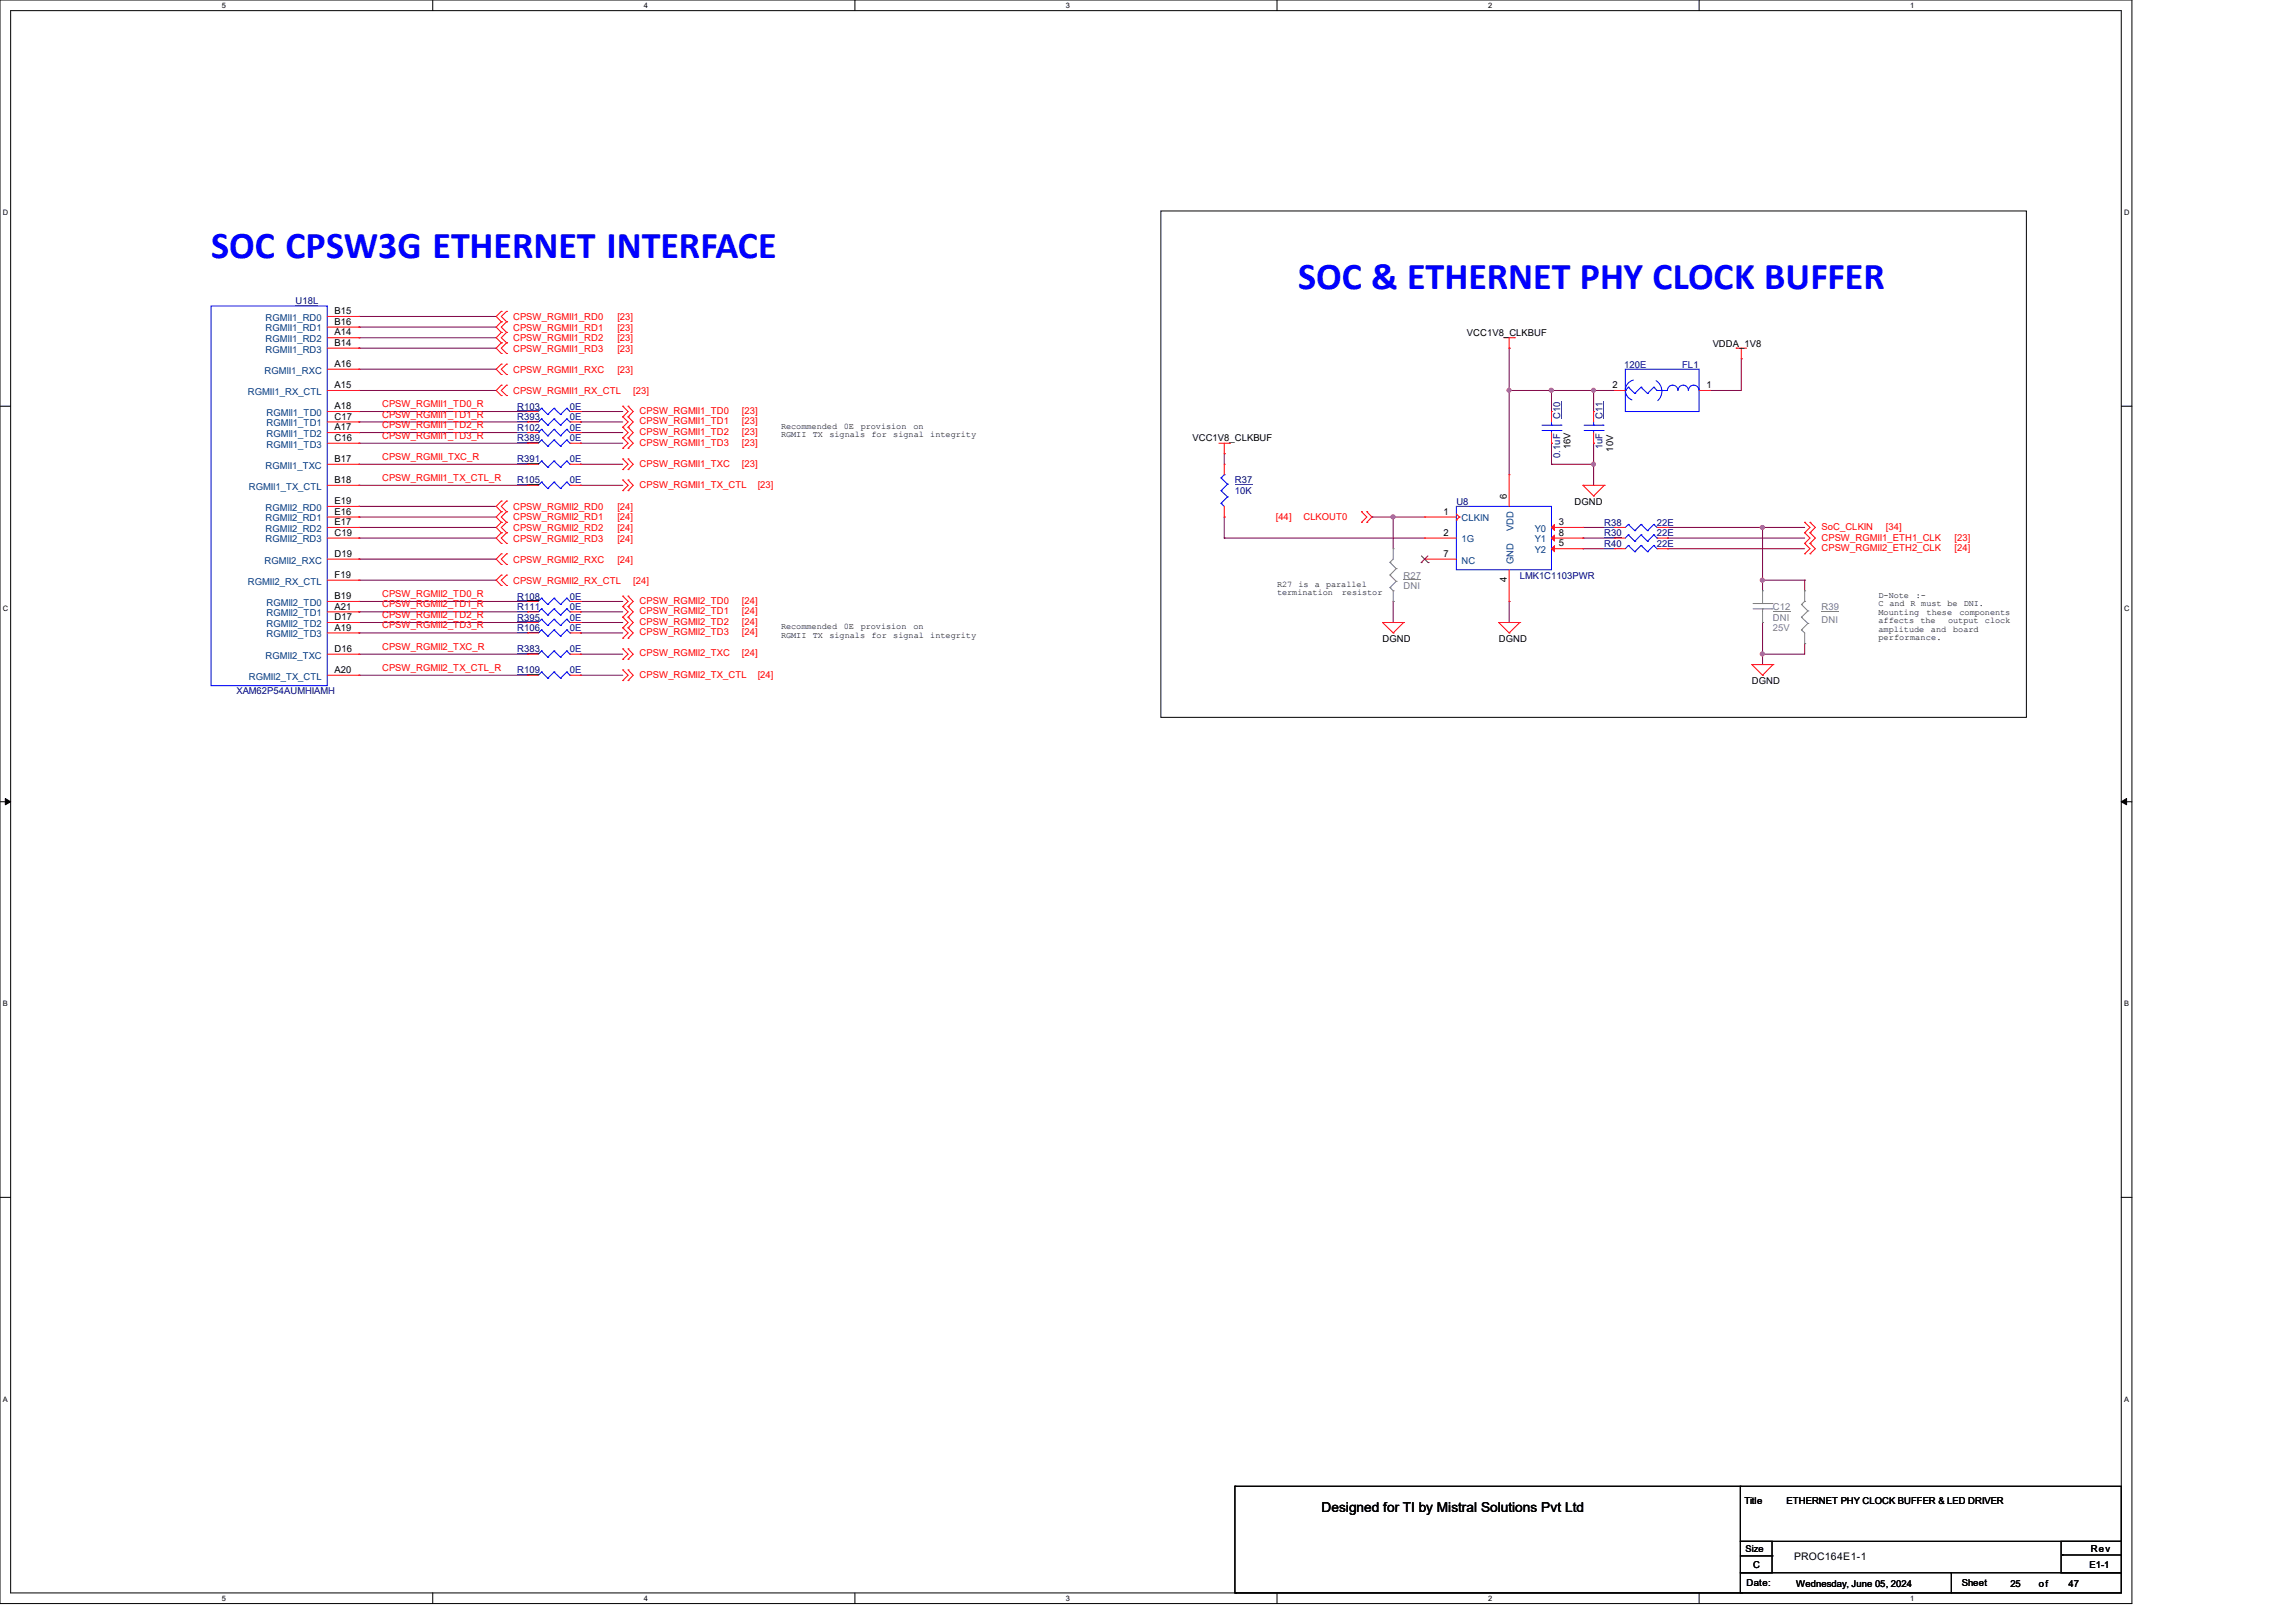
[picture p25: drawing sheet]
<svg xmlns="http://www.w3.org/2000/svg" width="420mm" height="297mm" viewBox="0 0 420 297" stroke-linecap="round" stroke-linejoin="round" font-family="sans-serif">
<defs><g id="words">
<g font-size="6.9" fill="#00f">
<text x="38.6" y="47.2">SOC CPSW3G ETHERNET INTERFACE</text>
<text x="237.4" y="53">SOC &amp; ETHERNET PHY CLOCK BUFFER</text>
</g>
<text font-size="2.5" x="241.7" y="276.8">Designed for TI by Mistral Solutions Pvt Ltd</text>
<text font-size="1.9" x="328.2" y="285.5">PROC164E1-1</text>
<g font-size="1.7" fill="#004080">
<text x="48.6" y="58.7">RGMII1_RD0</text>
<text x="48.6" y="62.6">RGMII1_RD2</text>
<text x="48.6" y="64.5">RGMII1_RD3</text>
<text x="48.6" y="60.7">RGMII1_RD1</text>
<text x="48.4" y="68.4">RGMII1_RXC</text>
<text x="45.3" y="72.3">RGMII1_RX_CTL</text>
<text x="48.7" y="76.1">RGMII1_TD0</text>
<text x="48.7" y="80">RGMII1_TD2</text>
<text x="48.7" y="81.9">RGMII1_TD3</text>
<text x="48.7" y="78">RGMII1_TD1</text>
<text x="45.5" y="89.6">RGMII1_TX_CTL</text>
<text x="48.6" y="85.8">RGMII1_TXC</text>
<text x="48.6" y="93.5">RGMII2_RD0</text>
<text x="48.6" y="95.4">RGMII2_RD1</text>
<text x="267.4" y="95.4">CLKIN</text>
<text x="48.6" y="97.3">RGMII2_RD2</text>
<text x="48.6" y="99.3">RGMII2_RD3</text>
<text x="267.4" y="99.3">1G</text>
<text x="276.9" y="97.2" transform="rotate(-90 276.9 97.2)">VDD</text>
<text x="280.7" y="97.3">Y0</text>
<text x="280.7" y="99.3">Y1</text>
<text x="280.7" y="101.2">Y2</text>
<text x="45.3" y="107">RGMII2_RX_CTL</text>
<text x="48.4" y="103.1">RGMII2_RXC</text>
<text x="267.4" y="103.1">NC</text>
<text x="276.9" y="103.3" transform="rotate(-90 276.9 103.3)">GND</text>
<text x="48.7" y="112.8">RGMII2_TD1</text>
<text x="48.7" y="110.9">RGMII2_TD0</text>
<text x="48.7" y="116.6">RGMII2_TD3</text>
<text x="48.7" y="114.7">RGMII2_TD2</text>
<text x="45.5" y="124.4">RGMII2_TX_CTL</text>
<text x="48.6" y="120.5">RGMII2_TXC</text>
</g>
<g font-size="1.7" fill="#000080">
<text x="54.1" y="55.7">U18L</text>
<text x="297.1" y="67.3">120E</text>
<text x="307.7" y="67.3">FL1</text>
<text x="94.6" y="75">R103</text>
<text x="94.6" y="76.9">R393</text>
<text x="104.3" y="75">0E</text>
<text x="104.3" y="76.9">0E</text>
<text x="285.4" y="76.7" transform="rotate(-90 285.4 76.7)">C10</text>
<text x="293.1" y="76.7" transform="rotate(-90 293.1 76.7)">C11</text>
<text x="94.6" y="78.8">R102</text>
<text x="94.6" y="80.8">R389</text>
<text x="104.3" y="78.8">0E</text>
<text x="104.3" y="80.8">0E</text>
<text x="285.4" y="83.8" transform="rotate(-90 285.4 83.8)">0.1uF</text>
<text x="293.1" y="82.3" transform="rotate(-90 293.1 82.3)">1uF</text>
<text x="94.6" y="84.6">R391</text>
<text x="94.6" y="88.5">R105</text>
<text x="104.3" y="84.6">0E</text>
<text x="104.3" y="88.5">0E</text>
<text x="225.9" y="88.5">R37</text>
<text x="225.9" y="90.4">10K</text>
<text x="266.4" y="92.4">U8</text>
<text x="293.4" y="96.2">R38</text>
<text x="293.4" y="98.1">R30</text>
<text x="293.4" y="100.1">R40</text>
<text x="303.1" y="96.2">22E</text>
<text x="303.1" y="98.1">22E</text>
<text x="303.1" y="100.1">22E</text>
<text x="278" y="105.9">LMK1C1103PWR</text>
<text x="94.6" y="109.7">R108</text>
<text x="94.6" y="111.7">R111</text>
<text x="94.6" y="113.6">R395</text>
<text x="104.3" y="109.7">0E</text>
<text x="104.3" y="111.7">0E</text>
<text x="104.3" y="113.6">0E</text>
<text x="94.6" y="119.4">R383</text>
<text x="94.6" y="115.5">R106</text>
<text x="104.3" y="119.4">0E</text>
<text x="104.3" y="115.5">0E</text>
<text x="94.6" y="123.2">R109</text>
<text x="104.3" y="123.2">0E</text>
<text x="43.3" y="127.1">XAM62P54AUMHIAMH</text>
</g>
<g font-size="1.7">
<text x="61.2" y="57.5">B15</text>
<text x="61.2" y="59.4">B16</text>
<text x="61.2" y="61.4">A14</text>
<text x="61.2" y="63.3">B14</text>
<text x="268.3" y="61.5">VCC1V8_CLKBUF</text>
<text x="313.3" y="63.4">VDDA_1V8</text>
<text x="61.2" y="71">A15</text>
<text x="61.2" y="67.1">A16</text>
<text x="295" y="71">2</text>
<text x="312.2" y="71">1</text>
<text x="61.2" y="74.9">A18</text>
<text x="61.2" y="76.8">C17</text>
<text x="61.2" y="78.7">A17</text>
<text x="61.2" y="80.7">C16</text>
<text x="218.1" y="80.8">VCC1V8_CLKBUF</text>
<text x="287.3" y="82.3" transform="rotate(-90 287.3 82.3)">16V</text>
<text x="295.1" y="82.6" transform="rotate(-90 295.1 82.6)">10V</text>
<text x="61.2" y="84.5">B17</text>
<text x="61.2" y="88.4">B18</text>
<text x="61.2" y="92.2">E19</text>
<text x="61.2" y="94.2">E16</text>
<text x="264.1" y="94.2">1</text>
<text x="275.6" y="91.3" transform="rotate(-90 275.6 91.3)">6</text>
<text x="288" y="92.4">DGND</text>
<text x="61.2" y="101.9">D19</text>
<text x="61.2" y="96.1">E17</text>
<text x="61.2" y="98">C19</text>
<text x="264.1" y="98">2</text>
<text x="264.1" y="101.9">7</text>
<text x="285.2" y="96.1">3</text>
<text x="285.2" y="98">8</text>
<text x="285.2" y="100">5</text>
<text x="61.2" y="105.7">F19</text>
<text x="275.6" y="106.6" transform="rotate(-90 275.6 106.6)">4</text>
<text x="61.2" y="111.5">A21</text>
<text x="61.2" y="109.6">B19</text>
<text x="61.2" y="113.5">D17</text>
<text x="61.2" y="115.4">A19</text>
<text x="61.2" y="119.3">D16</text>
<text x="252.9" y="117.4">DGND</text>
<text x="274.1" y="117.4">DGND</text>
<text x="61.2" y="123.1">A20</text>
<text x="320.5" y="125.2">DGND</text>
<text x="319.1" y="275.2">Title</text>
<text x="326.8" y="275.2">ETHERNET PHY CLOCK BUFFER &amp; LED DRIVER</text>
<text x="319.3" y="284">Size</text>
<text x="320.7" y="286.9">C</text>
<text x="382.2" y="286.9">E1-1</text>
<text x="382.4" y="284.1">Rev</text>
<text x="319.5" y="290.2">Date:</text>
<text x="328.6" y="290.4">Wednesday, June 05, 2024</text>
<text x="358.9" y="290.2">Sheet</text>
<text x="367.7" y="290.4">25</text>
<text x="373" y="290.4">of</text>
<text x="378.4" y="290.4">47</text>
</g>
<g font-size="1.7" fill="#f00">
<text x="93.9" y="58.6">CPSW_RGMII1_RD0</text>
<text x="112.9" y="58.6">[23]</text>
<text x="93.9" y="60.5">CPSW_RGMII1_RD1</text>
<text x="93.9" y="62.4">CPSW_RGMII1_RD2</text>
<text x="93.9" y="64.3">CPSW_RGMII1_RD3</text>
<text x="112.9" y="60.5">[23]</text>
<text x="112.9" y="62.4">[23]</text>
<text x="112.9" y="64.3">[23]</text>
<text x="93.9" y="68.2">CPSW_RGMII1_RXC</text>
<text x="112.9" y="68.2">[23]</text>
<text x="69.9" y="74.5">CPSW_RGMII1_TD0_R</text>
<text x="69.9" y="76.4">CPSW_RGMII1_TD1_R</text>
<text x="93.9" y="72.1">CPSW_RGMII1_RX_CTL</text>
<text x="115.8" y="72.1">[23]</text>
<text x="117" y="75.7">CPSW_RGMII1_TD0</text>
<text x="117" y="77.7">CPSW_RGMII1_TD1</text>
<text x="135.7" y="75.7">[23]</text>
<text x="135.7" y="77.7">[23]</text>
<text x="69.9" y="78.4">CPSW_RGMII1_TD2_R</text>
<text x="69.9" y="80.3">CPSW_RGMII1_TD3_R</text>
<text x="117" y="79.6">CPSW_RGMII1_TD2</text>
<text x="117" y="81.5">CPSW_RGMII1_TD3</text>
<text x="135.7" y="79.6">[23]</text>
<text x="135.7" y="81.5">[23]</text>
<text x="69.9" y="84.2">CPSW_RGMII_TXC_R</text>
<text x="69.9" y="88">CPSW_RGMII1_TX_CTL_R</text>
<text x="117" y="85.4">CPSW_RGMII1_TXC</text>
<text x="117" y="89.3">CPSW_RGMII1_TX_CTL</text>
<text x="135.7" y="85.4">[23]</text>
<text x="138.6" y="89.3">[23]</text>
<text x="93.9" y="93.3">CPSW_RGMII2_RD0</text>
<text x="93.9" y="95.2">CPSW_RGMII2_RD1</text>
<text x="112.9" y="93.3">[24]</text>
<text x="112.9" y="95.2">[24]</text>
<text x="233.4" y="95.2">[44]</text>
<text x="238.4" y="95.2">CLKOUT0</text>
<text x="93.9" y="97.2">CPSW_RGMII2_RD2</text>
<text x="93.9" y="99.1">CPSW_RGMII2_RD3</text>
<text x="112.9" y="97.2">[24]</text>
<text x="112.9" y="99.1">[24]</text>
<text x="333.2" y="97">SoC_CLKIN</text>
<text x="333.2" y="100.8">CPSW_RGMII2_ETH2_CLK</text>
<text x="333.2" y="98.9">CPSW_RGMII1_ETH1_CLK</text>
<text x="345" y="97">[34]</text>
<text x="357.5" y="100.8">[24]</text>
<text x="357.5" y="98.9">[23]</text>
<text x="93.9" y="103">CPSW_RGMII2_RXC</text>
<text x="93.9" y="106.8">CPSW_RGMII2_RX_CTL</text>
<text x="112.9" y="103">[24]</text>
<text x="115.8" y="106.8">[24]</text>
<text x="69.9" y="109.3">CPSW_RGMII2_TD0_R</text>
<text x="69.9" y="111.2">CPSW_RGMII2_TD1_R</text>
<text x="69.9" y="113.1">CPSW_RGMII2_TD2_R</text>
<text x="117" y="110.5">CPSW_RGMII2_TD0</text>
<text x="117" y="112.4">CPSW_RGMII2_TD1</text>
<text x="135.7" y="110.5">[24]</text>
<text x="135.7" y="112.4">[24]</text>
<text x="69.9" y="115">CPSW_RGMII2_TD3_R</text>
<text x="69.9" y="118.9">CPSW_RGMII2_TXC_R</text>
<text x="117" y="114.3">CPSW_RGMII2_TD2</text>
<text x="117" y="116.3">CPSW_RGMII2_TD3</text>
<text x="135.7" y="114.3">[24]</text>
<text x="135.7" y="116.3">[24]</text>
<text x="69.9" y="122.8">CPSW_RGMII2_TX_CTL_R</text>
<text x="117" y="120.1">CPSW_RGMII2_TXC</text>
<text x="117" y="124">CPSW_RGMII2_TX_CTL</text>
<text x="135.7" y="120.1">[24]</text>
<text x="138.6" y="124">[24]</text>
</g>
<g font-size="1.7" fill="#808080">
<text x="256.7" y="105.9">R27</text>
<text x="256.7" y="107.8">DNI</text>
<text x="324.3" y="111.7">C12</text>
<text x="324.3" y="113.6">DNI</text>
<text x="333.2" y="111.7">R39</text>
<text x="333.2" y="114">DNI</text>
<text x="324.3" y="115.5">25V</text>
</g>
<g font-size="1.6">
<text x="142.9" y="78.4">Recommended</text>
<text x="142.9" y="80">RGMII</text>
<text x="148.7" y="80">TX</text>
<text x="151.7" y="80">signals</text>
<text x="154.3" y="78.4">0E</text>
<text x="157.4" y="78.4">provision</text>
<text x="159.4" y="80">for</text>
<text x="163.4" y="80">signal</text>
<text x="167.1" y="78.4">on</text>
<text x="170.2" y="80">integrity</text>
<text x="233.6" y="107.4">R27</text>
<text x="237.5" y="107.4">is</text>
<text x="240.5" y="107.4">a</text>
<text x="242.6" y="107.4">parallel</text>
<text x="233.6" y="109">termination</text>
<text x="245.5" y="109">resistor</text>
<text x="343.6" y="109.3">D-Note</text>
<text x="343.6" y="110.9">C and R must be DNI.</text>
<text x="343.6" y="112.5">Mounting</text>
<text x="350.4" y="109.3">:-</text>
<text x="352.4" y="112.5">these</text>
<text x="358.4" y="112.5">components</text>
<text x="142.9" y="115.1">Recommended</text>
<text x="142.9" y="116.7">RGMII</text>
<text x="148.7" y="116.7">TX</text>
<text x="151.7" y="116.7">signals</text>
<text x="154.3" y="115.1">0E</text>
<text x="157.4" y="115.1">provision</text>
<text x="159.4" y="116.7">for</text>
<text x="163.4" y="116.7">signal</text>
<text x="167.1" y="115.1">on</text>
<text x="170.2" y="116.7">integrity</text>
<text x="343.6" y="114">affects</text>
<text x="343.6" y="115.6">amplitude</text>
<text x="343.6" y="117.2">performance.</text>
<text x="351.3" y="114">the</text>
<text x="353.2" y="115.6">and</text>
<text x="356.4" y="114">output</text>
<text x="357.3" y="115.6">board</text>
<text x="363.1" y="114">clock</text>
</g>
<g font-size="1.4">
<text x="40.6" y="1.4">5</text>
<text x="117.8" y="1.4">4</text>
<text x="195" y="1.4">3</text>
<text x="272.2" y="1.4">2</text>
<text x="349.4" y="1.4">1</text>
<text x=".5" y="39.4">D</text>
<text x="388.5" y="39.4">D</text>
<text x=".5" y="111.8">C</text>
<text x="388.5" y="111.8">C</text>
<text x=".5" y="184.2">B</text>
<text x="388.5" y="184.2">B</text>
<text x=".5" y="256.5">A</text>
<text x="388.5" y="256.5">A</text>
<text x="40.6" y="292.9">5</text>
<text x="117.8" y="292.9">4</text>
<text x="195" y="292.9">3</text>
<text x="272.2" y="292.9">2</text>
<text x="349.4" y="292.9">1</text>
</g>
</g></defs>
<path d="M0 0h390v293.5h-390zM1.9 1.9h386.1v289.6h-386.1z" fill="none" stroke="#000" stroke-width=".18"/>
<g fill="#fff">
<path d="M40.6 .2h.7v1.5h-.7z"/>
<path d="M40.6 291.7h.7v1.5h-.7z"/>
</g>
<path d="M79.2 0v1.9M79.2 291.5v2" fill="none" stroke="#000" stroke-width=".18"/>
<g fill="#fff">
<path d="M117.8 .2h.7v1.5h-.7z"/>
<path d="M117.8 291.7h.7v1.5h-.7z"/>
</g>
<path d="M156.4 0v1.9M156.4 291.5v2" fill="none" stroke="#000" stroke-width=".18"/>
<g fill="#fff">
<path d="M195 .2h.7v1.5h-.7z"/>
<path d="M195 291.7h.7v1.5h-.7z"/>
</g>
<path d="M233.6 0v1.9M233.6 291.5v2" fill="none" stroke="#000" stroke-width=".18"/>
<g fill="#fff">
<path d="M272.2 .2h.8v1.5h-.8z"/>
<path d="M272.2 291.7h.8v1.5h-.8z"/>
</g>
<path d="M310.8 0v1.9M310.8 291.5v2" fill="none" stroke="#000" stroke-width=".18"/>
<g fill="#fff">
<path d="M349.4 .2h.8v1.5h-.8z"/>
<path d="M349.4 291.7h.8v1.5h-.8z"/>
<path d="M.5 38.1h1v1.6h-1z"/>
<path d="M388.5 38.1h1v1.6h-1z"/>
<path d="M.5 110.5h1v1.6h-1z"/>
<path d="M388.5 110.5h1v1.6h-1z"/>
</g>
<path d="M0 74.3h1.9M388 74.3h2" fill="none" stroke="#000" stroke-width=".18"/>
<g fill="#fff">
<path d="M.5 182.9h.9v1.5h-.9z"/>
<path d="M388.5 182.9h.9v1.5h-.9z"/>
</g>
<path d="M0 146.7h1.9M388 146.7h2" fill="none" stroke="#000" stroke-width=".18"/>
<path d="M1 146.1l.9 .6-.9 .6zM388 146.7l1-.6v1.2z" fill="#000" stroke="#000" stroke-width=".18"/>
<g fill="#fff">
<path d="M.5 255.3h.9v1.5h-.9z"/>
<path d="M388.5 255.3h.9v1.5h-.9z"/>
</g>
<g fill="none" stroke="#000" stroke-width=".18">
<path d="M212.3 38.6h158.4v92.7h-158.4zM0 219.1h1.9M388 219.1h2M225.9 272h.1M225.9 272h92.6M225.9 272v19.5M318.3 272h69.7v10.1h-69.7zM225.9 291.5h.1M226.1 291.5h.1M226.1 291.5h92.6M318.3 282.1h5.8v5.7h-5.8zM318.3 287.8h38.7v3.7h-38.7z"/>
<path d="M318.3 284.7h5.8M324.1 284.7h.1M357 287.8h31v3.7h-31zM377 282.1h11v5.7h-11zM377.2 284.6h.1M377.2 284.6h10.8"/>
</g>
<g fill="none" stroke="#800040" stroke-width=".18">
<path d="M65.7 57.9h.1M65.7 59.9h.1M65.7 57.9h25.1M65.7 59.9h25.1M65.7 61.8h.1M65.7 63.7h.1M65.7 67.6h.1M65.7 71.5h.1M65.7 75.3h.1M65.7 77.2h.1M65.7 79.2h.1M65.7 61.8h25.1"/>
<path d="M65.7 63.7h25.1M65.7 67.6h25.1M65.7 71.5h25.1M65.7 75.3h30.8M65.7 77.2h30.8M65.7 79.2h30.8M106.2 75.3h.1M106.2 77.2h.1M106.2 79.2h.1M106.2 75.3h7.7M106.2 77.2h7.7M106.2 79.2h7.7"/>
<path d="M276.1 63.7h.1M276.1 71.5h.1M276.1 63.7v23.2M276.1 71.5h19.3M283.8 71.5h.1M283.8 71.5v3.8M291.5 71.5h.1M291.5 71.5v3.8M312.8 71.5h.1M318.5 65.7h.1M318.5 65.7v5.8h-5.7M65.7 85h.1"/>
<path d="M65.7 81.1h.1M65.7 88.8h.1M65.7 92.7h.1M65.7 94.6h.1M65.7 96.5h.1M65.7 98.5h.1M65.7 85h30.8M65.7 81.1h30.8M65.7 88.8h30.8M65.7 94.6h25.1M65.7 92.7h25.1M65.7 96.5h25.1"/>
<path d="M65.7 98.5h25.1M106.2 85h.1M106.2 81.1h.1M106.2 88.8h.1M106.2 85h7.7M106.2 81.1h7.7M106.2 88.8h7.7M223.9 94.6h.1M223.9 83h.1M223.9 98.5h.1M223.9 83v2M223.9 94.6v3.9"/>
<path d="M223.9 98.5h36.7M251 94.6h.1M251 94.6h9.6M254.8 94.6h.1M254.8 94.6v5.8M283.8 85h.1M283.8 81.1h.1M283.8 85h7.7M283.8 81.1v3.9M289.6 96.5h.1M289.6 98.5h.1M289.6 96.5h5.8"/>
<path d="M289.6 98.5h5.8M291.5 81.1h.1M291.5 85h.1M291.5 81.1v7.7M305 98.5h.1M305 96.5h.1M305 96.5h25.1M305 98.5h25.1M322.4 96.5h.1M322.4 96.5v11.6M65.7 102.3h.1M65.7 106.2h.1"/>
<path d="M65.7 110.1h.1M65.7 112h.1M65.7 113.9h.1M65.7 115.8h.1M65.7 119.7h.1M65.7 106.2h25.1M65.7 119.7h30.8M65.7 102.3h25.1M65.7 110.1h30.8M65.7 112h30.8M65.7 113.9h30.8M65.7 115.8h30.8"/>
<path d="M106.2 119.7h.1M106.2 110.1h.1M106.2 112h.1M106.2 113.9h.1M106.2 115.8h.1M106.2 119.7h7.7M106.2 110.1h7.7M106.2 112h7.7M106.2 113.9h7.7M106.2 115.8h7.7M254.8 110.1h.1M254.8 110.1v3.8"/>
<path d="M276.1 110.1h.1M276.1 110.1v3.8M289.6 100.4h.1M289.6 100.4h5.8M305 100.4h.1M305 100.4h25.1M322.4 106.2h.1M322.4 113.9h.1M322.4 119.7h.1M322.4 106.2h7.7M322.4 113.9v7.7M330.1 106.2h.1"/>
<path d="M330.1 117.8h.1M330.1 106.2v1.9M330.1 117.8v1.9h-7.7M65.7 123.6h.1M65.7 123.6h30.8M106.2 123.6h.1M106.2 123.6h7.7"/>
</g>
<g fill="#f0f" stroke="#f0f" stroke-width=".18">
<circle cx="322.4" cy="106.2" r=".37"/>
<circle cx="322.4" cy="119.7" r=".37"/>
<circle cx="254.8" cy="94.6" r=".37"/>
<circle cx="322.4" cy="96.5" r=".37"/>
<circle cx="291.5" cy="84.9" r=".36"/>
<circle cx="283.8" cy="71.4" r=".37"/>
<circle cx="276" cy="71.4" r=".36"/>
<circle cx="291.5" cy="71.4" r=".36"/>
</g>
<g fill="none" stroke="#f00" stroke-width=".18">
<path d="M59.9 57.9h5.8M59.9 59.9h5.8M65.7 57.9h.1M65.7 59.9h.1M91.7 58.9h.1M91.7 57h.1M91.7 57l-.9 .9 .9 1M91.7 58.9l-.9 1 .9 .9M92.7 57h.1M92.7 58.9h.1M92.7 57l-1 .9 1 1M92.7 58.9l-1 1 1 .9"/>
<path d="M59.9 61.8h5.8M59.9 63.7h5.8M59.9 75.3h5.8M59.9 77.2h5.8M59.9 71.5h5.8M59.9 67.6h5.8M59.9 79.2h5.8M65.7 61.8h.1M65.7 71.5h.1M65.7 67.6h.1M65.7 79.2h.1M65.7 75.3h.1"/>
<path d="M65.7 63.7h.1M65.7 77.2h.1M91.7 60.8h.1M91.7 62.7h.1M91.7 64.7h.1M91.7 68.5h.1M91.7 66.6h.1M91.7 72.4h.1M91.7 70.5h.1M91.7 60.8l-.9 1 .9 .9M91.7 62.7l-.9 1 .9 1M91.7 66.6l-.9 1 .9 .9"/>
<path d="M91.7 70.5l-.9 1 .9 .9M92.7 60.8h.1M92.7 62.7h.1M92.7 64.7h.1M92.7 66.6h.1M92.7 68.5h.1M92.7 70.5h.1M92.7 72.4h.1M92.7 60.8l-1 1 1 .9M92.7 62.7l-1 1 1 1M92.7 66.6l-1 1 1 .9M92.7 70.5l-1 1 1 .9"/>
<path d="M96.5 75.3h.1M96.5 77.2h.1M96.5 79.2h.1M96.5 75.3h2M96.5 77.2h2M96.5 79.2h2M104.3 75.3h1.9M104.3 77.2h1.9M104.3 79.2h1.9M106.2 75.3h.1M106.2 77.2h.1M106.2 79.2h.1"/>
<path d="M113.9 74.3h.1M113.9 76.3h.1M113.9 78.2h.1M113.9 74.3l1 1-1 1M113.9 76.3l1 .9-1 1M113.9 78.2l1 1-1 .9M114.9 74.3h.1M114.9 76.3h.1M114.9 78.2h.1M114.9 74.3l.9 1-.9 1M114.9 76.3l.9 .9-.9 1M114.9 78.2l.9 1-.9 .9"/>
<path d="M275.1 61.8h1.9M276.1 63.7h.1M276.1 61.8v1.9M277 61.8h.1M283.8 75.3h.1M283.8 75.3v1.9M283.8 79.2v1.9M291.5 75.3h.1M291.5 75.3v1.9M291.5 79.2v1.9M295.4 71.5h.1M295.4 71.5h1.9"/>
<path d="M310.8 71.5h2M312.8 71.5h.1M317.6 63.7h.1M317.6 63.7h1.9M318.5 65.7h.1M318.5 63.7v2M59.9 81.1h5.8M59.9 88.8h5.8M59.9 85h5.8M59.9 92.7h5.8M59.9 94.6h5.8M59.9 96.5h5.8"/>
<path d="M59.9 98.5h5.8M65.7 85h.1M65.7 88.8h.1M65.7 81.1h.1M65.7 92.7h.1M65.7 94.6h.1M65.7 96.5h.1M65.7 98.5h.1M91.7 97.5h.1M91.7 95.6h.1M91.7 99.4h.1M91.7 93.6h.1"/>
<path d="M91.7 91.7h.1M91.7 95.6l-.9 .9 .9 1M91.7 97.5l-.9 1 .9 .9M91.7 91.7l-.9 1 .9 .9M91.7 93.6l-.9 1 .9 1M92.7 95.6h.1M92.7 97.5h.1M92.7 99.4h.1M92.7 91.7h.1M92.7 93.6h.1M92.7 95.6l-1 .9 1 1M92.7 97.5l-1 1 1 .9"/>
<path d="M92.7 91.7l-1 1 1 .9M92.7 93.6l-1 1 1 1M96.5 81.1h.1M96.5 85h.1M96.5 88.8h.1M96.5 81.1h2M96.5 88.8h2M96.5 85h2M104.3 81.1h1.9M104.3 88.8h1.9M104.3 85h1.9M106.2 81.1h.1"/>
<path d="M106.2 85h.1M106.2 88.8h.1M113.9 84h.1M113.9 85.9h.1M113.9 80.1h.1M113.9 82h.1M113.9 87.8h.1M113.9 89.8h.1M113.9 84l1 1-1 .9M113.9 80.1l1 1-1 .9M113.9 87.8l1 1-1 1M114.9 84h.1"/>
<path d="M114.9 85.9h.1M114.9 80.1h.1M114.9 82h.1M114.9 87.8h.1M114.9 89.8h.1M114.9 84l.9 1-.9 .9M114.9 80.1l.9 1-.9 .9M114.9 87.8l.9 1-.9 1M223 81.1h1.9M223.9 83h.1M223.9 94.6h.1M223.9 85h.1"/>
<path d="M223.9 81.1v1.9M223.9 85v1.9M223.9 92.7v1.9M224.9 81.1h.1M249 93.6h.1M249 95.6h.1M249 93.6l1 1-1 1M250 95.6h.1M250 93.6h.1M250 93.6l1 1-1 1M260.6 94.6h.1M260.6 98.5h.1"/>
<path d="M260.6 94.6h5.8M260.6 98.5h5.8M266.4 95.2h.1M266.4 94.1l.6 .5M267 94.6h.1M267 94.6l-.6 .6M276.1 86.9h.1M276.1 86.9v5.8M283.8 81.1h.1M283.8 96.5h5.8M283.8 98.5h5.8M289.6 88.8h.1"/>
<path d="M289.6 96.5h.1M289.6 98.5h.1M289.6 88.8h3.9M289.6 88.8l1.9 2M291.5 90.8h.1M291.5 81.1h.1M293.5 88.8h.1M293.5 88.8l-2 2M295.4 96.5h.1M295.4 98.5h.1M295.4 96.5h1.9M295.4 98.5h1.9"/>
<path d="M303.1 96.5h1.9M303.1 98.5h1.9M305 96.5h.1M305 98.5h.1M330.1 95.6h.1M330.1 97.5h.1M330.1 99.4h.1M330.1 95.6l1 .9-1 1M330.1 99.4l1 1-1 .9M330.1 97.5l1 1-1 .9M331.1 95.6h.1M331.1 97.5h.1"/>
<path d="M331.1 99.4h.1M331.1 95.6l1 .9-1 1M331.1 99.4l1 1-1 .9M331.1 97.5l1 1-1 .9M59.9 113.9h5.8M59.9 115.8h5.8M59.9 112h5.8M59.9 110.1h5.8M59.9 119.7h5.8M59.9 102.3h5.8M59.9 106.2h5.8M65.7 115.8h.1"/>
<path d="M65.7 112h.1M65.7 110.1h.1M65.7 119.7h.1M65.7 113.9h.1M65.7 102.3h.1M65.7 106.2h.1M91.7 103.3h.1M91.7 101.3h.1M91.7 107.1h.1M91.7 105.2h.1M91.7 105.2l-.9 1 .9 .9M91.7 101.3l-.9 1 .9 1"/>
<path d="M92.7 101.3h.1M92.7 103.3h.1M92.7 105.2h.1M92.7 107.1h.1M92.7 101.3l-1 1 1 1M92.7 105.2l-1 1 1 .9M96.5 110.1h.1M96.5 112h.1M96.5 119.7h.1M96.5 113.9h.1M96.5 115.8h.1M96.5 113.9h2"/>
<path d="M96.5 115.8h2M96.5 112h2M96.5 110.1h2M96.5 119.7h2M104.3 113.9h1.9M104.3 115.8h1.9M104.3 112h1.9M104.3 110.1h1.9M104.3 119.7h1.9M106.2 110.1h.1M106.2 112h.1M106.2 119.7h.1"/>
<path d="M106.2 113.9h.1M106.2 115.8h.1M113.9 112.9h.1M113.9 114.9h.1M113.9 116.8h.1M113.9 109.1h.1M113.9 111h.1M113.9 118.7h.1M113.9 112.9l1 1-1 1M113.9 114.9l1 .9-1 1M113.9 109.1l1 1-1 .9M113.9 111l1 1-1 .9"/>
<path d="M113.9 118.7l1 1-1 .9M114.9 112.9h.1M114.9 114.9h.1M114.9 116.8h.1M114.9 109.1h.1M114.9 111h.1M114.9 118.7h.1M114.9 112.9l.9 1-.9 1M114.9 114.9l.9 .9-.9 1M114.9 109.1l.9 1-.9 .9M114.9 111l.9 1-.9 .9M114.9 118.7l.9 1-.9 .9"/>
<path d="M252.9 113.9h.1M252.9 113.9h3.9M252.9 113.9l1.9 1.9M254.8 115.8h.1M256.8 113.9h.1M256.8 113.9l-2 1.9M260.6 102.3h.1M260.6 102.3h5.8M274.2 113.9h.1M274.2 113.9h3.8M274.2 113.9l1.9 1.9M276.1 115.8h.1"/>
<path d="M276.1 110.1h.1M276.1 104.3v5.8M278 113.9h.1M278 113.9l-1.9 1.9M283.8 100.4h5.8M289.6 100.4h.1M295.4 100.4h.1M295.4 100.4h1.9M303.1 100.4h1.9M305 100.4h.1M330.1 101.3h.1M331.1 101.3h.1"/>
<path d="M59.9 123.6h5.8M65.7 123.6h.1M96.5 123.6h.1M96.5 123.6h2M104.3 123.6h1.9M106.2 123.6h.1M113.9 120.6h.1M113.9 122.6h.1M113.9 124.5h.1M113.9 122.6l1 1-1 .9M114.9 120.6h.1M114.9 122.6h.1"/>
<path d="M114.9 124.5h.1M114.9 122.6l.9 1-.9 .9M320.5 121.6h.1M320.5 121.6h3.8M320.5 121.6l1.9 2M322.4 123.6h.1M324.3 121.6h.1M324.3 121.6l-1.9 2"/>
</g>
<g fill="none" stroke="#00f" stroke-width=".18">
<path d="M38.6 56h21.3v69.5h-21.3zM99.1 74.7h.1M99.1 76.7h.1M99.1 78.6h.1M99.1 74.7l-.6 .6M99.1 74.7l1.1 1.2M99.1 76.7l-.6 .5M99.1 76.7l1.1 1.1M99.1 78.6l-.6 .6M99.1 78.6l1.1 1.2M100.2 75.9h.1M100.2 77.8h.1"/>
<path d="M100.2 79.8h.1M101.3 74.7h.1M101.3 76.7h.1M101.3 78.6h.1M101.3 74.7l-1.1 1.2M101.3 74.7l1.2 1.2M101.3 76.7l-1.1 1.1M101.3 76.7l1.2 1.1M101.3 78.6l-1.1 1.2M101.3 78.6l1.2 1.2M102.5 75.9h.1M102.5 77.8h.1"/>
<path d="M102.5 79.8h.1M103.7 74.7h.1M103.7 76.7h.1M103.7 78.6h.1M103.7 74.7l-1.2 1.2M103.7 74.7l.6 .6M103.7 76.7l-1.2 1.1M103.7 76.7l.6 .5M103.7 78.6l-1.2 1.2M103.7 78.6l.6 .6M104.3 75.3h.1M104.3 77.2h.1"/>
<path d="M104.3 79.2h.1M282.1 77.8h3.4M282.1 78.8h3.4M283.8 78.8h.1M283.8 77.8h.1M283.8 77.2v.6M283.8 78.8v.4M285.5 77.8h.1M285.5 78.8h.1M289.8 77.8h3.4M289.8 78.8h3.4M291.5 78.8h.1"/>
<path d="M291.5 77.8h.1M291.5 77.2v.6M291.5 78.8v.4M293.2 77.8h.1M293.2 78.8h.1M297.3 67.6h13.5v7.7h-13.5zM297.3 71.5h.1M297.9 70.9h.1M297.9 70.9l1.1 1.1M297.9 70.9l-.6 .6M298.8 69.6a1.9 1.9 0 0 0-1.5 1.7 1.9 1.9 0 0 0 1.2 1.9M299 72h.1"/>
<path d="M300.2 70.9h.1M300.2 70.9l1.2 1.1M300.2 70.9l-1.2 1.1M301.4 72h.1M302.5 70.9h.1M302.5 70.9l-1.1 1.1M302.5 70.9l.6 .6M302.9 69.7a2.32 2.32 0 0 1 .3 3.6M303.1 71.5h.1M306.9 71.5a.95 .95 0 0 0-.9-1 .95 .95 0 0 0-1 1h-1.9M308.8 71.5a.93 .93 0 0 0-.9-1 .93 .93 0 0 0-.9 1M310.8 71.5a.95 .95 0 0 0-1-1 .95 .95 0 0 0-.9 1"/>
<path d="M99.1 80.5h.1M99.1 84.4h.1M99.1 88.2h.1M99.1 80.5l-.6 .6M99.1 80.5l1.1 1.2M99.1 84.4l-.6 .6M99.1 84.4l1.1 1.1M99.1 88.2l-.6 .6M99.1 88.2l1.1 1.2M100.2 81.7h.1M100.2 85.5h.1M100.2 89.4h.1"/>
<path d="M101.3 80.5h.1M101.3 84.4h.1M101.3 88.2h.1M101.3 80.5l-1.1 1.2M101.3 80.5l1.2 1.2M101.3 84.4l-1.1 1.1M101.3 84.4l1.2 1.1M101.3 88.2l-1.1 1.2M101.3 88.2l1.2 1.2M102.5 81.7h.1M102.5 85.5h.1M102.5 89.4h.1"/>
<path d="M103.7 80.5h.1M103.7 84.4h.1M103.7 88.2h.1M103.7 80.5l-1.2 1.2M103.7 80.5l.6 .6M103.7 84.4l-1.2 1.1M103.7 84.4l.6 .6M103.7 88.2l-1.2 1.2M103.7 88.2l.6 .6M104.3 81.1h.1M104.3 85h.1M104.3 88.8h.1"/>
<path d="M223.4 92.1h.1M223.4 89.8h.1M223.4 87.5h.1M223.4 92.1l.5 .6M223.4 89.8l1.1 1.1M223.4 87.5l1.1 1.1M223.9 86.9h.1M223.9 86.9l-.5 .6M224.5 90.9h.1M224.5 88.6h.1M224.5 90.9l-1.1 1.2M224.5 88.6l-1.1 1.2"/>
<path d="M266.4 92.7h17.4v11.6h-17.4zM297.9 96h.1M297.9 97.9h.1M297.9 99.8h.1M297.9 96l-.6 .5M297.9 96l1.1 1.1M297.9 97.9l-.6 .6M297.9 97.9l1.1 1.2M297.9 99.8l-.6 .6M297.9 99.8l1.1 1.2M299 97.1h.1M299 99.1h.1"/>
<path d="M300.2 96h.1M300.2 97.9h.1M300.2 99.8h.1M300.2 96l-1.2 1.1M300.2 96l1.2 1.1M300.2 97.9l-1.2 1.2M300.2 97.9l1.2 1.2M300.2 99.8l-1.2 1.2M300.2 99.8l1.2 1.2M301.4 97.1h.1M301.4 99.1h.1M302.5 96h.1"/>
<path d="M302.5 97.9h.1M302.5 99.8h.1M302.5 96l-1.1 1.1M302.5 96l.6 .5M302.5 97.9l-1.1 1.2M302.5 97.9l.6 .6M302.5 99.8l-1.1 1.2M302.5 99.8l.6 .6M303.1 96.5h.1M303.1 98.5h.1M99.1 109.5h.1M99.1 111.4h.1"/>
<path d="M99.1 119.1h.1M99.1 113.3h.1M99.1 115.3h.1M99.1 109.5l-.6 .6M99.1 109.5l1.1 1.1M99.1 111.4l-.6 .6M99.1 111.4l1.1 1.2M99.1 119.1l-.6 .6M99.1 119.1l1.1 1.2M99.1 113.3l-.6 .6M99.1 113.3l1.1 1.2M99.1 115.3l-.6 .5"/>
<path d="M99.1 115.3l1.1 1.1M100.2 110.6h.1M100.2 112.6h.1M100.2 114.5h.1M100.2 116.4h.1M101.3 109.5h.1M101.3 111.4h.1M101.3 119.1h.1M101.3 113.3h.1M101.3 115.3h.1M101.3 109.5l-1.1 1.1M101.3 109.5l1.2 1.1"/>
<path d="M101.3 111.4l-1.1 1.2M101.3 111.4l1.2 1.2M101.3 119.1l-1.1 1.2M101.3 119.1l1.2 1.2M101.3 113.3l-1.1 1.2M101.3 113.3l1.2 1.2M101.3 115.3l-1.1 1.1M101.3 115.3l1.2 1.1M102.5 110.6h.1M102.5 112.6h.1M102.5 114.5h.1M102.5 116.4h.1"/>
<path d="M103.7 109.5h.1M103.7 111.4h.1M103.7 119.1h.1M103.7 113.3h.1M103.7 115.3h.1M103.7 109.5l-1.2 1.1M103.7 109.5l.6 .6M103.7 111.4l-1.2 1.2M103.7 111.4l.6 .6M103.7 119.1l-1.2 1.2M103.7 119.1l.6 .6M103.7 113.3l-1.2 1.2"/>
<path d="M103.7 113.3l.6 .6M103.7 115.3l-1.2 1.1M103.7 115.3l.6 .5M104.3 110.1h.1M104.3 112h.1M104.3 119.7h.1M104.3 113.9h.1M104.3 115.8h.1M299 101h.1M301.4 101h.1M303.1 100.4h.1M99.1 123h.1"/>
<path d="M99.1 123l-.6 .6M99.1 123l1.1 1.1M100.2 124.1h.1M100.2 120.3h.1M101.3 123h.1M101.3 123l-1.1 1.1M101.3 123l1.2 1.1M102.5 124.1h.1M102.5 120.3h.1M103.7 123h.1M103.7 123l-1.2 1.1M103.7 123l.6 .6"/>
<path d="M104.3 123.6h.1"/>
</g>
<g fill="none" stroke="#000080" stroke-width=".18">
<path d="M54.1 55.9h4.2M94.6 75.2h4.2M94.6 77.2h4.2M94.6 79.1h4.2M285.6 73.5v3.2M293.3 73.5v3.2M94.6 88.7h4.2M94.6 81h4.2M94.6 84.9h4.2M225.9 88.7h3.2M266.4 92.6h2.2M293.5 96.5h3.2"/>
<path d="M293.5 98.4h3.2M94.6 110h4.2M94.6 111.9h4.2M94.6 119.6h4.2M94.6 113.8h4.2M94.6 115.8h4.2M293.5 100.3h3.2M94.6 123.5h4.2"/>
</g>
<g fill="none" stroke="#808080" stroke-width=".18">
<path d="M254.3 102.9h.1M254.3 105.2h.1M254.3 107.5h.1M254.3 102.9l1.1 1.2M254.3 105.2l1.1 1.2M254.3 107.5l.5 .6M254.8 108.1h.1M254.8 100.4h.1M254.8 110.1h.1M254.8 100.4v1.9l-.5 .6M254.8 108.1v2M255.4 104.1h.1"/>
<path d="M255.4 106.4h.1M255.4 104.1l-1.1 1.1M255.4 106.4l-1.1 1.1M256.8 106.1h3.2M320.7 111.4h3.4M320.7 110.4h3.4M322.4 110.4h.1M322.4 111.4h.1M322.4 108.1h.1M322.4 113.9h.1M322.4 108.1v2.3M322.4 111.4v2.5"/>
<path d="M324.1 111.4h.1M324.1 110.4h.1M324.3 111.9h3.2M329.5 115.3h.1M329.5 112.9h.1M329.5 110.6h.1M329.5 115.3l.6 .5v2M329.5 112.9l1.2 1.2M329.5 110.6l1.2 1.2M330.1 110.1h.1M330.1 117.8h.1M330.1 108.1h.1"/>
<path d="M330.1 110.1l-.6 .5M330.1 108.1v2M330.7 114.1h.1M330.7 111.8h.1M330.7 114.1l-1.2 1.2M330.7 111.8l-1.2 1.1M333.2 111.9h3.2"/>
</g>
<path d="M260 103h.1M260 101.7l1.2 1.3M261.2 101.7l-1.2 1.3M261.2 103h.1" fill="none" stroke="#804000" stroke-width=".18"/>
<g fill="#f00" stroke="#f00" stroke-width=".18">
<path d="M284.4 96v1.1l-.6-.6z"/>
<path d="M284.4 97.9v1.1l-.6-.5z"/>
<path d="M284.4 99.9v1.1l-.6-.6z"/>
</g>
<use href="#words"/>
</svg>
